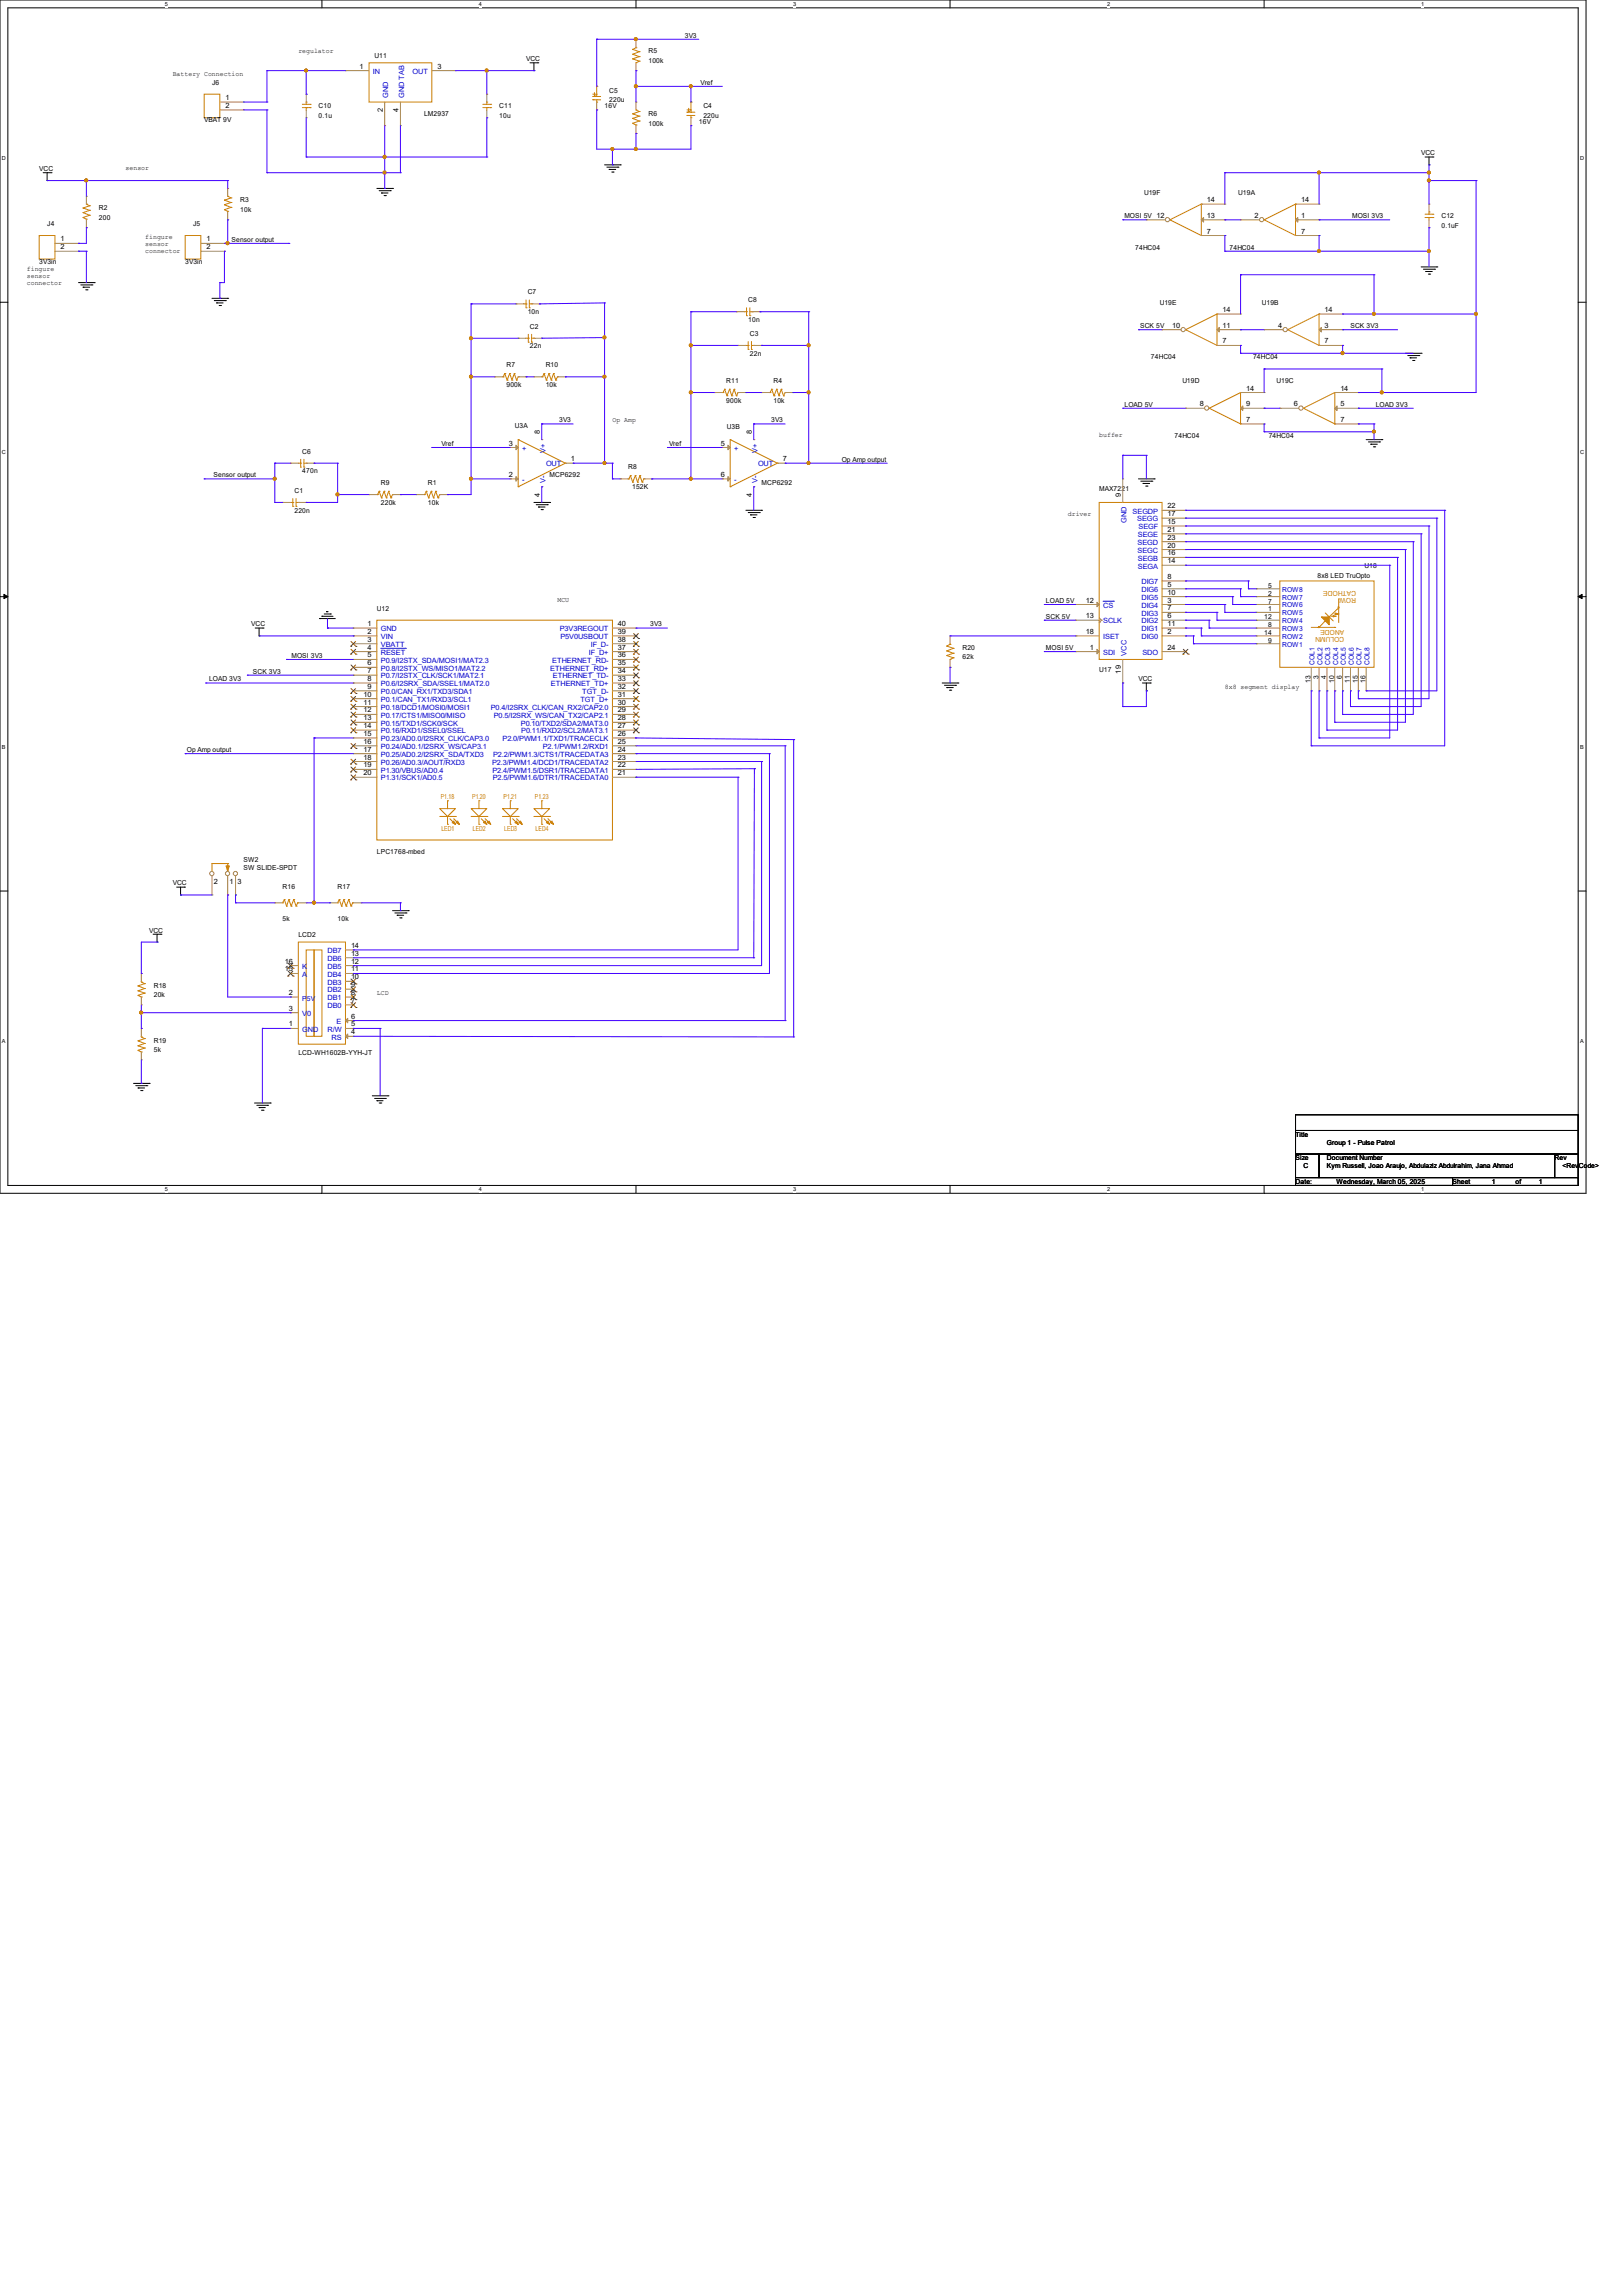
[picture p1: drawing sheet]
<svg xmlns="http://www.w3.org/2000/svg" width="210mm" height="297mm" viewBox="0 0 210 297" stroke-linecap="round" stroke-linejoin="round" font-family="sans-serif">
<defs><g id="words">
<g font-size=".9">
<text x="88.6" y="4.9">3V3</text>
<text x="22.4" y="9.9">Battery Connection</text>
<text x="27.4" y="11">J6</text>
<text x="38.6" y="6.8">regulator</text>
<text x="46.5" y="8.9">1</text>
<text x="48.5" y="7.5">U11</text>
<text x="56.6" y="8.9">3</text>
<text x="68.1" y="7.9">VCC</text>
<text x="78.8" y="12">C5</text>
<text x="83.9" y="6.9">R5</text>
<text x="83.9" y="8.1">100k</text>
<text x="90.6" y="11">Vref</text>
<text x="26.4" y="15.8">VBAT 9V</text>
<text x="29.2" y="13">1</text>
<text x="29.2" y="14">2</text>
<text x="41.2" y="14">C10</text>
<text x="41.2" y="15.2">0.1u</text>
<text x="49.5" y="14.5" transform="rotate(-90 49.5 14.5)">2</text>
<text x="51.6" y="14.5" transform="rotate(-90 51.6 14.5)">4</text>
<text x="54.9" y="15">LM2937</text>
<text x="64.6" y="14">C11</text>
<text x="64.6" y="15.2">10u</text>
<text x="78.2" y="14">16V</text>
<text x="78.8" y="13.2">220u</text>
<text x="83.9" y="15">R6</text>
<text x="83.9" y="16.3">100k</text>
<text x="90.4" y="16">16V</text>
<text x="91" y="14">C4</text>
<text x="91" y="15.2">220u</text>
<text x="5.1" y="22.1">VCC</text>
<text x="16.3" y="22.1">sensor</text>
<text x="183.9" y="20.1">VCC</text>
<text x="6.1" y="29.3">J4</text>
<text x="12.8" y="27.2">R2</text>
<text x="12.8" y="28.4">200</text>
<text x="25" y="29.3">J5</text>
<text x="31.1" y="26.2">R3</text>
<text x="31.1" y="27.4">10k</text>
<text x="145.5" y="28.2">MOSI 5V 12</text>
<text x="148" y="25.2">U19F</text>
<text x="156.2" y="28.2">13</text>
<text x="156.2" y="26.2">14</text>
<text x="160.2" y="25.2">U19A</text>
<text x="162.3" y="28.2">2</text>
<text x="168.4" y="28.2">1</text>
<text x="168.4" y="26.2">14</text>
<text x="175" y="28.2">MOSI 3V3</text>
<text x="186.5" y="28.2">C12</text>
<text x="186.5" y="29.5">0.1uF</text>
<text x="3.5" y="35.1">fingure</text>
<text x="3.5" y="35.9">sensor</text>
<text x="5.1" y="34.1">3V3in</text>
<text x="7.8" y="31.2">1</text>
<text x="7.8" y="32.3">2</text>
<text x="18.8" y="30.9">fingure</text>
<text x="18.8" y="31.8">sensor</text>
<text x="18.8" y="32.7">connector</text>
<text x="24" y="34.1">3V3in</text>
<text x="26.7" y="31.2">1</text>
<text x="26.7" y="32.3">2</text>
<text x="30" y="31.3">Sensor output</text>
<text x="146.9" y="32.3">74HC04</text>
<text x="156.2" y="30.2">7</text>
<text x="159.1" y="32.3">74HC04</text>
<text x="168.4" y="30.2">7</text>
<text x="3.5" y="36.8">connector</text>
<text x="68.3" y="38.1">C7</text>
<text x="68.3" y="40.6">10n</text>
<text x="96.8" y="39.1">C8</text>
<text x="96.8" y="41.7">10n</text>
<text x="150.1" y="39.4">U19E</text>
<text x="158.2" y="40.4">14</text>
<text x="163.3" y="39.4">U19B</text>
<text x="171.4" y="40.4">14</text>
<text x="65.5" y="47.5">R7</text>
<text x="68.6" y="42.5">C2</text>
<text x="68.6" y="45.1">22n</text>
<text x="70.6" y="47.5">R10</text>
<text x="97" y="43.5">C3</text>
<text x="97" y="46">22n</text>
<text x="147.5" y="42.5">SCK 5V</text>
<text x="148.9" y="46.5">74HC04</text>
<text x="151.7" y="42.4">10</text>
<text x="158.2" y="42.4">11</text>
<text x="158.2" y="44.4">7</text>
<text x="162.1" y="46.5">74HC04</text>
<text x="165.4" y="42.4">4</text>
<text x="171.4" y="42.4">3</text>
<text x="171.4" y="44.4">7</text>
<text x="174.8" y="42.5">SCK 3V3</text>
<text x="65.5" y="50.1">900k</text>
<text x="70.6" y="50.1">10k</text>
<text x="94" y="49.6">R11</text>
<text x="94" y="52.1">900k</text>
<text x="100.1" y="49.6">R4</text>
<text x="100.1" y="52.1">10k</text>
<text x="145.5" y="52.6">LOAD 5V</text>
<text x="153" y="49.6">U19D</text>
<text x="155.2" y="52.6">8</text>
<text x="161.2" y="52.6">9</text>
<text x="161.2" y="50.5">14</text>
<text x="165.2" y="49.6">U19C</text>
<text x="167.4" y="52.6">6</text>
<text x="173.4" y="52.6">5</text>
<text x="173.4" y="50.5">14</text>
<text x="178" y="52.6">LOAD 3V3</text>
<text x="39.1" y="58.7">C6</text>
<text x="57.1" y="57.7">Vref</text>
<text x="65.8" y="57.7">3</text>
<text x="66.6" y="55.4">U3A</text>
<text x="69.8" y="56.2" transform="rotate(-90 69.8 56.2)">8</text>
<text x="72.3" y="54.7">3V3</text>
<text x="73.9" y="59.7">1</text>
<text x="79.2" y="54.6">Op Amp</text>
<text x="86.6" y="57.7">Vref</text>
<text x="93.3" y="57.7">5</text>
<text x="94.1" y="55.6">U3B</text>
<text x="97.3" y="56.2" transform="rotate(-90 97.3 56.2)">8</text>
<text x="99.8" y="54.7">3V3</text>
<text x="101.3" y="59.7">7</text>
<text x="108.9" y="59.7">Op Amp output</text>
<text x="142.2" y="56.6">buffer</text>
<text x="152" y="56.7">74HC04</text>
<text x="161.2" y="54.6">7</text>
<text x="164.2" y="56.7">74HC04</text>
<text x="173.4" y="54.6">7</text>
<text x="27.6" y="61.8">Sensor output</text>
<text x="38.1" y="63.8">C1</text>
<text x="39.1" y="61.3">470n</text>
<text x="49.3" y="62.8">R9</text>
<text x="49.3" y="65.3">220k</text>
<text x="55.4" y="62.8">R1</text>
<text x="55.4" y="65.3">10k</text>
<text x="65.8" y="61.7">2</text>
<text x="69.8" y="64.3" transform="rotate(-90 69.8 64.3)">4</text>
<text x="71.1" y="61.8">MCP6292</text>
<text x="81.3" y="60.7">R8</text>
<text x="81.8" y="63.3">152K</text>
<text x="93.3" y="61.7">6</text>
<text x="97.3" y="64.3" transform="rotate(-90 97.3 64.3)">4</text>
<text x="98.6" y="62.8">MCP6292</text>
<text x="142.2" y="63.6">MAX7221</text>
<text x="145" y="64.3" transform="rotate(-90 145 64.3)">9</text>
<text x="151.1" y="65.8">22</text>
<text x="38.1" y="66.3">220n</text>
<text x="138.2" y="66.8">driver</text>
<text x="151.1" y="67.8">15</text>
<text x="151.1" y="71.9">16</text>
<text x="151.1" y="66.8">17</text>
<text x="151.1" y="70.9">20</text>
<text x="151.1" y="68.8">21</text>
<text x="151.1" y="69.8">23</text>
<text x="72.1" y="77.9">MCU</text>
<text x="140.5" y="78">12</text>
<text x="151.1" y="72.9">14</text>
<text x="151.1" y="78">3</text>
<text x="151.1" y="77">10</text>
<text x="151.1" y="75.9">5</text>
<text x="151.1" y="74.9">8</text>
<text x="164.1" y="77.1">2</text>
<text x="164.1" y="76.1">5</text>
<text x="170.5" y="74.8">8x8 LED TruOpto</text>
<text x="176.6" y="73.5">U18</text>
<text x="32.5" y="81.1">VCC</text>
<text x="47.5" y="81">1</text>
<text x="47.5" y="82">2</text>
<text x="47.5" y="83.1">3</text>
<text x="48.8" y="79">U12</text>
<text x="80" y="83.1">38</text>
<text x="80" y="82">39</text>
<text x="80" y="81">40</text>
<text x="84.1" y="81.1">3V3</text>
<text x="135.3" y="78">LOAD 5V</text>
<text x="135.3" y="80.1">SCK 5V</text>
<text x="140.5" y="80">13</text>
<text x="140.5" y="82">18</text>
<text x="151.1" y="82">2</text>
<text x="151.1" y="81">11</text>
<text x="151.1" y="80">6</text>
<text x="151.1" y="79">7</text>
<text x="163.6" y="80.1">12</text>
<text x="163.6" y="82.2">14</text>
<text x="164.1" y="79.1">1</text>
<text x="164.1" y="78.1">7</text>
<text x="164.1" y="81.2">8</text>
<text x="164.1" y="83.2">9</text>
<text x="27.1" y="88.2">LOAD 3V3</text>
<text x="32.7" y="87.2">SCK 3V3</text>
<text x="37.7" y="85.1">MOSI 3V3</text>
<text x="47.5" y="84.1">4</text>
<text x="47.5" y="85.1">5</text>
<text x="47.5" y="86.1">6</text>
<text x="47.5" y="87.1">7</text>
<text x="47.5" y="88.1">8</text>
<text x="47.5" y="89.2">9</text>
<text x="80" y="89.2">32</text>
<text x="80" y="88.1">33</text>
<text x="80" y="87.1">34</text>
<text x="80" y="86.1">35</text>
<text x="80" y="85.1">36</text>
<text x="80" y="84.1">37</text>
<text x="124.5" y="84.1">R20</text>
<text x="124.5" y="85.3">62k</text>
<text x="135.3" y="84.1">MOSI 5V</text>
<text x="141" y="84.1">1</text>
<text x="142.2" y="87">U17</text>
<text x="145" y="87.2" transform="rotate(-90 145 87.2)">19</text>
<text x="147.3" y="88.2">VCC</text>
<text x="151.1" y="84.1">24</text>
<text x="158.5" y="89.1">8x8 segment display</text>
<text x="169.6" y="88.4" transform="rotate(-90 169.6 88.4)">13</text>
<text x="170.6" y="87.9" transform="rotate(-90 170.6 87.9)">3</text>
<text x="171.6" y="87.9" transform="rotate(-90 171.6 87.9)">4</text>
<text x="172.6" y="88.4" transform="rotate(-90 172.6 88.4)">10</text>
<text x="173.7" y="87.9" transform="rotate(-90 173.7 87.9)">6</text>
<text x="174.7" y="88.4" transform="rotate(-90 174.7 88.4)">11</text>
<text x="175.7" y="88.4" transform="rotate(-90 175.7 88.4)">15</text>
<text x="176.7" y="88.4" transform="rotate(-90 176.7 88.4)">16</text>
<text x="47" y="90.2">10</text>
<text x="47" y="91.2">11</text>
<text x="47" y="92.2">12</text>
<text x="47" y="93.2">13</text>
<text x="47" y="94.2">14</text>
<text x="47" y="95.2">15</text>
<text x="80" y="95.2">26</text>
<text x="80" y="94.2">27</text>
<text x="80" y="93.2">28</text>
<text x="80" y="92.2">29</text>
<text x="80" y="91.2">30</text>
<text x="80" y="90.2">31</text>
<text x="24.2" y="97.3">Op Amp output</text>
<text x="47" y="96.3">16</text>
<text x="47" y="97.3">17</text>
<text x="47" y="98.3">18</text>
<text x="47" y="99.3">19</text>
<text x="47" y="100.3">20</text>
<text x="80" y="100.3">21</text>
<text x="80" y="99.3">22</text>
<text x="80" y="98.3">23</text>
<text x="80" y="97.3">24</text>
<text x="80" y="96.3">25</text>
<text x="31.5" y="111.5">SW2</text>
<text x="31.5" y="112.6">SW SLIDE-SPDT</text>
<text x="48.8" y="110.5">LPC1768-mbed</text>
<text x="22.4" y="114.6">VCC</text>
<text x="27.7" y="114.3">2</text>
<text x="29.7" y="114.3">1</text>
<text x="30.7" y="114.3">3</text>
<text x="36.6" y="115.1">R16</text>
<text x="36.6" y="119.3">5k</text>
<text x="43.7" y="115.1">R17</text>
<text x="43.7" y="119.3">10k</text>
<text x="19.3" y="120.7">VCC</text>
<text x="36.9" y="125.7">15</text>
<text x="36.9" y="124.7">16</text>
<text x="38.6" y="121.2">LCD2</text>
<text x="45.4" y="125.7">11</text>
<text x="45.4" y="124.7">12</text>
<text x="45.4" y="123.7">13</text>
<text x="45.4" y="122.7">14</text>
<text x="19.9" y="127.8">R18</text>
<text x="19.9" y="129">20k</text>
<text x="37.4" y="128.8">2</text>
<text x="37.4" y="130.8">3</text>
<text x="45.4" y="129.8">7</text>
<text x="45.4" y="128.8">8</text>
<text x="45.4" y="127.8">9</text>
<text x="45.4" y="126.7">10</text>
<text x="45.4" y="131.8">6</text>
<text x="48.8" y="128.7">LCD</text>
<text x="19.9" y="134.9">R19</text>
<text x="19.9" y="136.1">5k</text>
<text x="37.4" y="132.8">1</text>
<text x="38.6" y="136.5">LCD-WH1602B-YYH-JT</text>
<text x="45.4" y="132.8">5</text>
<text x="45.4" y="133.9">4</text>
<text x="167.6" y="147.1">Title</text>
<text x="171.7" y="148.1">Group 1 - Pulse Patrol</text>
<text x="167.6" y="150.2">Size</text>
<text x="167.6" y="153.2">Date:</text>
<text x="168.7" y="151.2">C</text>
<text x="171.7" y="151.2">Kym Russell, Joao Araujo, Abdulaziz Abdulrahim, Jana Ahmad</text>
<text x="171.7" y="150.2">Document Number</text>
<text x="172.9" y="153.2">Wednesday, March 05, 2025</text>
<text x="188" y="153.2">Sheet</text>
<text x="193" y="153.2">1</text>
<text x="196.1" y="153.2">of</text>
<text x="199.1" y="153.2">1</text>
<text x="201.2" y="150.2">Rev</text>
<text x="202.2" y="151.2">&lt;RevCode&gt;</text>
</g>
<g font-size=".9" fill="#00c">
<text x="48.3" y="9.6">IN</text>
<text x="53.4" y="9.6">OUT</text>
<text x="50.2" y="12.7" transform="rotate(-90 50.2 12.7)">GND</text>
<text x="52.3" y="12.7" transform="rotate(-90 52.3 12.7)">GND TAB</text>
<text x="67.6" y="58.3">+</text>
<text x="70.6" y="58.6" transform="rotate(-90 70.6 58.6)">V+</text>
<text x="95" y="58.3">+</text>
<text x="98" y="58.6" transform="rotate(-90 98 58.6)">V+</text>
<text x="67.6" y="62.4">-</text>
<text x="70.6" y="62.5" transform="rotate(-90 70.6 62.5)">V-</text>
<text x="70.7" y="60.4">OUT</text>
<text x="95" y="62.4">-</text>
<text x="98" y="62.5" transform="rotate(-90 98 62.5)">V-</text>
<text x="98.1" y="60.4">OUT</text>
<text x="145.8" y="67.6" transform="rotate(-90 145.8 67.6)">GND</text>
<text x="146.6" y="66.5">SEGDP</text>
<text x="147.2" y="67.5">SEGG</text>
<text x="147.2" y="71.5">SEGC</text>
<text x="147.2" y="70.5">SEGD</text>
<text x="147.2" y="69.5">SEGE</text>
<text x="147.3" y="68.5">SEGF</text>
<text x="147.2" y="73.6">SEGA</text>
<text x="147.2" y="72.6">SEGB</text>
<text x="147.7" y="77.6">DIG5</text>
<text x="147.7" y="76.6">DIG6</text>
<text x="147.7" y="75.6">DIG7</text>
<text x="165.9" y="77.6">ROW7</text>
<text x="165.9" y="76.6">ROW8</text>
<text x="49.3" y="81.7">GND</text>
<text x="49.3" y="82.7">VIN</text>
<text x="49.3" y="83.7">VBATT</text>
<text x="72.4" y="81.7">P3V3REGOUT</text>
<text x="72.5" y="82.7">P5V0USBOUT</text>
<text x="76.5" y="83.7">IF_D-</text>
<text x="142.7" y="80.7">SCLK</text>
<text x="142.7" y="82.7">ISET</text>
<text x="142.7" y="78.7">CS</text>
<text x="147.7" y="82.7">DIG0</text>
<text x="147.7" y="81.7">DIG1</text>
<text x="147.7" y="80.7">DIG2</text>
<text x="147.7" y="79.7">DIG3</text>
<text x="147.7" y="78.7">DIG4</text>
<text x="165.9" y="79.6">ROW5</text>
<text x="165.9" y="78.6">ROW6</text>
<text x="165.9" y="81.7">ROW3</text>
<text x="165.9" y="83.7">ROW1</text>
<text x="165.9" y="80.6">ROW4</text>
<text x="165.9" y="82.7">ROW2</text>
<text x="49.3" y="84.7">RESET</text>
<text x="49.3" y="85.8">P0.9/I2STX_SDA/MOSI1/MAT2.3</text>
<text x="49.3" y="86.8">P0.8/I2STX_WS/MISO1/MAT2.2</text>
<text x="49.3" y="87.8">P0.7/I2STX_CLK/SCK1/MAT2.1</text>
<text x="49.3" y="88.8">P0.6/I2SRX_SDA/SSEL1/MAT2.0</text>
<text x="49.3" y="89.8">P0.0/CAN_RX1/TXD3/SDA1</text>
<text x="71.2" y="86.8">ETHERNET_RD+</text>
<text x="71.3" y="88.8">ETHERNET_TD+</text>
<text x="71.5" y="85.8">ETHERNET_RD-</text>
<text x="71.5" y="87.8">ETHERNET_TD-</text>
<text x="75.4" y="89.8">TGT_D-</text>
<text x="76.2" y="84.7">IF_D+</text>
<text x="142.7" y="84.7">SDI</text>
<text x="145.8" y="84.8" transform="rotate(-90 145.8 84.8)">VCC</text>
<text x="147.8" y="84.7">SDO</text>
<text x="170.1" y="86.1" transform="rotate(-90 170.1 86.1)">COL1</text>
<text x="171.1" y="86.1" transform="rotate(-90 171.1 86.1)">COL2</text>
<text x="172.1" y="86.1" transform="rotate(-90 172.1 86.1)">COL3</text>
<text x="173.1" y="86.1" transform="rotate(-90 173.1 86.1)">COL4</text>
<text x="174.2" y="86.1" transform="rotate(-90 174.2 86.1)">COL5</text>
<text x="175.2" y="86.1" transform="rotate(-90 175.2 86.1)">COL6</text>
<text x="176.2" y="86.1" transform="rotate(-90 176.2 86.1)">COL7</text>
<text x="177.2" y="86.1" transform="rotate(-90 177.2 86.1)">COL8</text>
<text x="49.3" y="90.8">P0.1/CAN_TX1/RXD3/SCL1</text>
<text x="49.3" y="91.9">P0.18/DCD1/MOSI0/MOSI1</text>
<text x="49.3" y="92.9">P0.17/CTS1/MISO0/MISO</text>
<text x="49.3" y="93.9">P0.15/TXD1/SCK0/SCK</text>
<text x="49.3" y="94.9">P0.16/RXD1/SSEL0/SSEL</text>
<text x="49.3" y="95.9">P0.23/AD0.0/I2SRX_CLK/CAP3.0</text>
<text x="63.5" y="91.9">P0.4/I2SRX_CLK/CAN_RX2/CAP2.0</text>
<text x="63.9" y="92.9">P0.5/I2SRX_WS/CAN_TX2/CAP2.1</text>
<text x="65" y="95.9">P2.0/PWM1.1/TXD1/TRACECLK</text>
<text x="67.4" y="93.9">P0.10/TXD2/SDA2/MAT3.0</text>
<text x="67.4" y="94.9">P0.11/RXD2/SCL2/MAT3.1</text>
<text x="75.1" y="90.8">TGT_D+</text>
<text x="49.3" y="96.9">P0.24/AD0.1/I2SRX_WS/CAP3.1</text>
<text x="49.3" y="98">P0.25/AD0.2/I2SRX_SDA/TXD3</text>
<text x="49.3" y="99">P0.26/AD0.3/AOUT/RXD3</text>
<text x="49.3" y="100">P1.30/VBUS/AD0.4</text>
<text x="49.3" y="101">P1.31/SCK1/AD0.5</text>
<text x="63.7" y="99">P2.3/PWM1.4/DCD1/TRACEDATA2</text>
<text x="63.7" y="100">P2.4/PWM1.5/DSR1/TRACEDATA1</text>
<text x="63.8" y="101">P2.5/PWM1.6/DTR1/TRACEDATA0</text>
<text x="63.8" y="98">P2.2/PWM1.3/CTS1/TRACEDATA3</text>
<text x="70.2" y="96.9">P2.1/PWM1.2/RXD1</text>
<text x="39.1" y="125.4">K</text>
<text x="42.4" y="125.4">DB5</text>
<text x="42.4" y="124.4">DB6</text>
<text x="42.4" y="123.4">DB7</text>
<text x="39.1" y="126.4">A</text>
<text x="39.1" y="131.5">V0</text>
<text x="39.1" y="129.5">P5V</text>
<text x="42.4" y="130.5">DB0</text>
<text x="42.4" y="129.5">DB1</text>
<text x="42.4" y="128.4">DB2</text>
<text x="42.4" y="127.4">DB3</text>
<text x="42.4" y="126.4">DB4</text>
<text x="39.1" y="133.5">GND</text>
<text x="42.4" y="133.5">R/W</text>
<text x="42.9" y="134.5">RS</text>
<text x="43.6" y="132.5">E</text>
</g>
<g font-size=".9" fill="#cc8006">
<text x="175.5" y="77.4" transform="rotate(-180 175.5 77.4)">ROW</text>
<text x="175.5" y="76.5" transform="rotate(-180 175.5 76.5)">CATHODE</text>
<text x="174" y="82.4" transform="rotate(-180 174 82.4)">COLUMN</text>
<text x="174" y="81.5" transform="rotate(-180 174 81.5)">ANODE</text>
<text x="57" y="103.5">P1.18</text>
<text x="57.1" y="107.5">LED1</text>
<text x="61.1" y="103.5">P1.20</text>
<text x="61.2" y="107.5">LED2</text>
<text x="65.1" y="103.5">P1.21</text>
<text x="65.2" y="107.5">LED3</text>
<text x="69.2" y="103.5">P1.23</text>
<text x="69.3" y="107.5">LED4</text>
</g>
<g font-size=".7">
<text x="21.3" y=".8">5</text>
<text x="62" y=".8">4</text>
<text x="102.6" y=".8">3</text>
<text x="143.3" y=".8">2</text>
<text x="183.9" y=".8">1</text>
<text x=".3" y="20.7">D</text>
<text x="204.5" y="20.7">D</text>
<text x=".3" y="58.8">C</text>
<text x="204.5" y="58.8">C</text>
<text x=".3" y="96.9">B</text>
<text x="204.5" y="96.9">B</text>
<text x=".3" y="135">A</text>
<text x="204.5" y="135">A</text>
<text x="21.3" y="154.2">5</text>
<text x="62" y="154.2">4</text>
<text x="102.6" y="154.2">3</text>
<text x="143.3" y="154.2">2</text>
<text x="183.9" y="154.2">1</text>
</g>
</g></defs>
<path d="M0 0h205.2v154.4h-205.2zM1 1h203.2v152.4h-203.2z" fill="none" stroke="#000" stroke-width=".13"/>
<g fill="#fff">
<path d="M21.3 .1h.4v.8h-.4z"/>
<path d="M21.3 153.5h.4v.8h-.4z"/>
</g>
<path d="M41.7 0v1M41.7 153.4v1" fill="none" stroke="#000" stroke-width=".13"/>
<g fill="#fff">
<path d="M62 .1h.4v.8h-.4z"/>
<path d="M62 153.5h.4v.8h-.4z"/>
</g>
<path d="M82.3 0v1M82.3 153.4v1" fill="none" stroke="#000" stroke-width=".13"/>
<g fill="#fff">
<path d="M102.6 .1h.4v.8h-.4z"/>
<path d="M102.6 153.5h.4v.8h-.4z"/>
</g>
<path d="M122.9 0v1M122.9 153.4v1" fill="none" stroke="#000" stroke-width=".13"/>
<g fill="#fff">
<path d="M143.3 .1h.3v.8h-.3z"/>
<path d="M143.3 153.5h.3v.8h-.3z"/>
</g>
<path d="M163.6 0v1M163.6 153.4v1" fill="none" stroke="#000" stroke-width=".13"/>
<g fill="#fff">
<path d="M183.9 .1h.4v.8h-.4z"/>
<path d="M183.9 153.5h.4v.8h-.4z"/>
<path d="M.3 20.1h.5v.8h-.5z"/>
<path d="M204.5 20.1h.5v.8h-.5z"/>
<path d="M.3 58.2h.5v.8h-.5z"/>
<path d="M204.5 58.2h.5v.8h-.5z"/>
</g>
<path d="M0 39.1h1M204.2 39.1h1" fill="none" stroke="#000" stroke-width=".13"/>
<g fill="#fff">
<path d="M.3 96.3h.4v.8h-.4z"/>
<path d="M204.5 96.3h.4v.8h-.4z"/>
</g>
<path d="M0 77.2h1M204.2 77.2h1" fill="none" stroke="#000" stroke-width=".13"/>
<path d="M.5 76.9l.5 .3-.5 .3zM204.2 77.2l.5-.3v.6z" fill="#000" stroke="#000" stroke-width=".13"/>
<g fill="#fff">
<path d="M.3 134.4h.4v.8h-.4z"/>
<path d="M204.5 134.4h.4v.8h-.4z"/>
</g>
<g fill="none" stroke="#000" stroke-width=".13">
<path d="M68.6 8.1h1M69.1 9.1h.1M69.1 8.1v1M69.6 8.1h.1M5.6 22.4h1M6.1 23.4h.1M6.1 22.4v1M6.6 22.4h.1M10.2 36.6h2M10.5 36.9h1.4M10.8 37.2h.1M10.8 37.2h.8"/>
<path d="M11.1 37.5h.2M11.3 37.5h.1M11.9 36.9h.1M12.2 36.6h.1M27.4 38.6h2.1M27.7 38.9h1.5M28 39.2h.1M28 39.2h.9M28.4 39.5h.1M28.5 39.5h.1M29.2 38.9h.1M29.5 38.6h.1"/>
<path d="M48.8 24.4h2M49.1 24.7h1.4M49.4 25h.1M49.4 25h.8M49.7 25.3h.2M49.9 25.3h.1M50.5 24.7h.1M50.8 24.4h.1M78.2 21.3h2.1M78.5 21.6h1.5M78.8 21.9h.1M78.8 21.9h.9"/>
<path d="M79.2 22.3h.1M79.3 22.3h.1M80 21.6h.1M80.3 21.3h.1M183.9 34.5h2M184.2 34.8h1.4M184.4 20.3h1M184.5 35.1h.1M184.5 35.1h.8M184.8 35.5h.2M184.9 21.3h.1M184.9 20.3v1"/>
<path d="M185 35.5h.1M185.4 20.3h.1M185.6 34.8h.1M185.9 34.5h.1M176.8 56.9h2M177.1 57.2h1.4M177.4 57.5h.1M177.4 57.5h.8M177.7 57.8h.2M177.9 57.8h.1M178.5 57.2h.1M178.8 56.9h.1"/>
<path d="M181.9 45.7h2M182.2 46h1.4M182.5 46.3h.1M182.5 46.3h.8M182.8 46.7h.2M183 46.7h.1M183.6 46h.1M183.9 45.7h.1M41.7 79.8h.1M41.7 79.8h1.4M42 79.5h.8M42.2 79.2h.1"/>
<path d="M42.2 79.2h.3M42.8 79.5h.1M69.1 65h2M69.4 65.3h1.4M69.7 65.6h.1M69.7 65.6h.8M70 66h.2M70.2 66h.1M70.8 65.3h.1M71.1 65h.1M96.5 66h2.1M96.8 66.3h1.5"/>
<path d="M97.1 66.6h.1M97.1 66.6h.9M97.5 67h.1M97.6 67h.1M98.3 66.3h.1M98.6 66h.1M147.3 62h2.1M147.6 62.3h1.5M147.9 62.6h.1M147.9 62.6h.9M148.3 62.9h.1M148.4 62.9h.1"/>
<path d="M149.1 62.3h.1M149.4 62h.1M33 81.3h1M33.5 82.3h.1M33.5 81.3v1M34 81.3h.1M41.4 80.1h.1M41.4 80.1h2M121.9 88.4h2.1M122.2 88.7h1.5M122.5 89h.1M122.5 89h.9"/>
<path d="M122.9 89.3h.1M123 89.3h.1M123.7 88.7h.1M124 88.4h.1M147.8 88.4h1M148.3 89.4h.1M148.3 88.4v1M148.8 88.4h.1M0 115.3h1M22.9 114.8h1M23.4 115.8h.1M23.4 114.8v1"/>
<path d="M23.9 114.8h.1M50.8 117.9h2M51.1 118.2h1.4M51.4 118.4h.1M51.4 118.4h.8M51.7 118.8h.2M51.9 118.8h.1M52.5 118.2h.1M52.8 117.9h.1M204.2 115.3h1M19.8 120.9h1M20.3 121.9h.1"/>
<path d="M20.3 120.9v1M20.8 120.9h.1M17.3 140.2h2M17.6 140.5h1.4M17.9 140.8h.1M17.9 140.8h.8M18.2 141.1h.2M18.4 141.1h.1M19 140.5h.1M19.3 140.2h.1M32.9 142.7h2.1M33.2 143h1.4"/>
<path d="M33.5 143.3h.1M33.5 143.3h.8M33.8 143.7h.2M34 143.7h.1M34.6 143h.1M35 142.7h.1M48.2 141.8h2M48.5 142.2h1.4M48.8 142.5h.1M48.8 142.5h.8M49.1 142.7h.2M49.3 142.7h.1"/>
<path d="M49.9 142.2h.1M50.2 141.8h.1M167.6 144.3h36.6v2h-36.6zM167.6 146.3h36.6v3.1h-36.6zM167.6 149.4h3.1v3h-3.1zM167.6 152.4h20.4v1h-20.4zM170.7 149.4h30.5v3h-30.5zM188 152.4h16.2v1h-16.2zM201.2 149.4h3v3h-3z"/>
</g>
<g fill="none" stroke="#cc8006" stroke-width=".13">
<path d="M166.6 42.7h.1M166.6 42.7l4.1 2M170.7 44.7h.1M170.7 40.6h.1M170.7 40.6l-4.1 2.1M170.7 40.6v4.1M17.9 127.6h.1M17.9 128.2h.1M17.9 128.8h.1M17.9 127.6l.8 .3M17.9 128.2l.8 .3M17.9 128.8l.4 .2"/>
<path d="M18.3 129h.1M18.3 127.1h.1M18.3 127.1l.4 .2M18.3 127v.1M18.7 127.3h.1M18.7 127.9h.1M18.7 128.5h.1M18.7 127.3l-.8 .3M18.7 127.9l-.8 .3M18.7 128.5l-.8 .3"/>
</g>
<path d="M170.7 42.7h3M173.7 42.7h.1M18.3 130h.1M18.3 126h.1M18.3 126v1M18.3 129v1" fill="none" stroke="#a84" stroke-width=".13"/>
<path d="M170.7 42.7l.3-.3v.6z" fill="#a84" stroke="#a84" stroke-width=".13"/>
<circle cx="166.3" cy="42.7" r=".28" fill="#fff" stroke="#a84" stroke-width=".13"/>
<g fill="none" stroke="#a84" stroke-width=".13">
<path d="M167.6 28.4h3.1M170.7 28.4h.1M67.1 43.8h.1M67.1 43.8h1M69.1 43.8h1M70.1 43.8h.1M95.5 44.7h.1M95.5 44.7h1M97.5 44.7h1.1M98.6 44.7h.1M163.6 42.7h.1M163.6 42.7h2.4"/>
<path d="M170.7 40.6h3M170.7 44.7h3M173.7 40.6h.1M173.7 44.7h.1M122.9 86.4h.1M122.9 82.3h.1M122.9 82.3v1M122.9 85.3v1.1M18.3 137.2h.1M18.3 133.1h.1M18.3 133.1v1M18.3 136.1v1.1"/>
</g>
<g fill="none" stroke="#cc8006" stroke-width=".13">
<path d="M163.6 28.4h.1M163.6 28.4l4 2.1M167.6 30.5h.1M167.6 26.4h.1M167.6 26.4l-4 2M167.6 26.4v4.1M68.1 43.8h.3M68.4 44.3h.1M68.4 43.8h.1M68.4 43.3v1M68.8 44.3h.1M68.8 43.3v1"/>
<path d="M68.8 43.8h.3M69.1 43.8h.1M96.5 44.7h.3M96.8 45.2h.1M96.8 44.7h.1M96.8 44.2v1M97.2 45.2h.1M97.2 44.2v1M97.2 44.7h.3M97.5 44.7h.1M122.5 83.6h.1M122.5 84.2h.1"/>
<path d="M122.5 84.8h.1M122.5 83.6l.9 .3M122.5 84.2l.9 .3M122.5 84.8l.9 .3M122.9 85.3h.1M122.9 83.4h.1M122.9 83.4l-.4 .2M122.9 83.3v.1M123.4 83.9h.1M123.4 84.5h.1M123.4 85.1h.1M123.4 83.9l-.9 .3"/>
<path d="M123.4 84.5l-.9 .3M123.4 85.1l-.5 .2M17.9 134.7h.1M17.9 135.3h.1M17.9 135.9h.1M17.9 134.7l.8 .3M17.9 135.3l.8 .3M17.9 135.9l.4 .2M18.3 136.1h.1M18.3 134.2h.1M18.3 134.2l.4 .2M18.3 134.1v.1"/>
<path d="M18.7 134.4h.1M18.7 135h.1M18.7 135.6h.1M18.7 134.4l-.8 .3M18.7 135l-.8 .3M18.7 135.6l-.8 .3"/>
</g>
<path d="M167.6 28.4l.3-.2v.5z" fill="#a84" stroke="#a84" stroke-width=".13"/>
<circle cx="163.3" cy="28.4" r=".28" fill="#fff" stroke="#a84" stroke-width=".13"/>
<g fill="none" stroke="#a84" stroke-width=".13">
<path d="M44.7 9.1h.1M44.7 9.1h3.1M49.8 16.3h.1M49.8 13.2v3.1M51.8 16.3h.1M51.8 13.2v3.1M55.9 9.1h3M58.9 9.1h.1M63 15.2h.1M63 12.2h.1M63 12.2v1M63 14.2v1"/>
<path d="M82.3 9.1h.1M82.3 5.1h.1M82.3 5.1v1M82.3 8.1v1M7.1 31.5h3.1M7.1 32.5h3.1M10.2 31.5h.1M10.2 32.5h.1M26 31.5h3M26 32.5h3M29 31.5h.1M29 32.5h.1"/>
<path d="M29.5 24.4h.1M29.5 28.4h.1M29.5 24.4v1M29.5 27.4v1M66.8 39.3h.1M66.8 39.3h1M68.8 39.3h1M69.8 39.3h.1M155.4 28.4h3.1M158.5 28.4h.1M160.5 28.4h.1M160.5 28.4h2.5"/>
<path d="M167.6 26.4h3.1M167.6 30.5h3.1M170.7 26.4h.1M170.7 30.5h.1M37.6 59.9h.1M37.6 59.9h1M39.6 59.9h1M40.6 59.9h.1M69.1 48.8h.1M69.1 48.8h1M72.1 48.8h1.1M73.2 48.8h.1"/>
<path d="M47.8 64h.1M47.8 64h1M50.8 64h1M51.8 64h.1M80.3 62h.1M80.3 62h1M83.3 62h1M84.3 62h.1M139.2 78.2h.1M139.2 78.2h3M142.2 80l.3 .3M145.3 62h.1"/>
<path d="M145.3 62v3M150.4 73.2h3M150.4 68.1h3M150.4 72.1h3M150.4 67.1h3M150.4 71.1h3M150.4 69.1h3M150.4 66h3M150.4 70.1h3M150.4 79.2h3M150.4 78.2h3M150.4 77.2h3"/>
<path d="M150.4 76.2h3M150.4 75.2h3M153.4 73.2h.1M153.4 68.1h.1M153.4 72.1h.1M153.4 67.1h.1M153.4 71.1h.1M153.4 69.1h.1M153.4 66h.1M153.4 70.1h.1M153.4 79.2h.1M153.4 78.2h.1"/>
<path d="M153.4 77.2h.1M153.4 76.2h.1M153.4 75.2h.1M45.7 81.3h.1M45.7 82.3h.1M45.7 83.3h.1M45.7 84.3h.1M45.7 85.3h.1M45.7 86.4h.1M45.7 87.4h.1M45.7 88.4h.1M45.7 89.4h.1"/>
<path d="M45.7 90.4h.1M45.7 91.4h.1M45.7 92.5h.1M45.7 93.5h.1M45.7 94.5h.1M45.7 95.5h.1M45.7 96.5h.1M45.7 97.5h.1M45.7 98.6h.1M45.7 99.6h.1M45.7 84.3h3.1M45.7 82.3h3.1"/>
<path d="M45.7 81.3h3.1M45.7 83.3h3.1M45.7 85.3h3.1M45.7 86.4h3.1M45.7 87.4h3.1M45.7 88.4h3.1M45.7 89.4h3.1M45.7 90.4h3.1M45.7 91.4h3.1M45.7 92.5h3.1M45.7 93.5h3.1M45.7 94.5h3.1"/>
<path d="M45.7 95.5h3.1M45.7 96.5h3.1M45.7 97.5h3.1M45.7 98.6h3.1M45.7 99.6h3.1M79.2 84.3h3.1M79.2 82.3h3.1M79.2 81.3h3.1M79.2 83.3h3.1M79.2 85.3h3.1M79.2 86.4h3.1M79.2 87.4h3.1"/>
<path d="M79.2 88.4h3.1M79.2 89.4h3.1M79.2 90.4h3.1M79.2 91.4h3.1M79.2 92.5h3.1M79.2 93.5h3.1M79.2 94.5h3.1M79.2 95.5h3.1M79.2 96.5h3.1M79.2 97.5h3.1M79.2 98.6h3.1M79.2 99.6h3.1"/>
<path d="M82.3 99.6h.1M82.3 98.6h.1M82.3 97.5h.1M82.3 96.5h.1M82.3 95.5h.1M82.3 94.5h.1M82.3 93.5h.1M82.3 92.5h.1M82.3 91.4h.1M82.3 90.4h.1M82.3 89.4h.1M82.3 88.4h.1"/>
<path d="M82.3 87.4h.1M82.3 86.4h.1M82.3 85.3h.1M82.3 84.3h.1M82.3 83.3h.1M82.3 82.3h.1M82.3 81.3h.1M139.2 84.3h.1M139.2 80.3h.1M139.2 82.3h.1M139.2 84.3h3M139.2 82.3h3"/>
<path d="M139.2 80.3h3M142.2 80.6h.1M142.5 80.3h.1M142.5 80.3l-.3 .3M145.3 88.4h.1M145.3 85.3v3.1M150.4 84.3h3M150.4 82.3h3M150.4 81.3h3M150.4 80.3h3M153.4 84.3h.1M153.4 82.3h.1"/>
<path d="M153.4 81.3h.1M153.4 80.3h.1M45.7 100.6h.1M45.7 100.6h3.1M79.2 100.6h3.1M82.3 100.6h.1"/>
</g>
<g fill="none" stroke="#cc8006" stroke-width=".13">
<path d="M47.8 8.1h8.1v5.1h-8.1zM62.5 13.9h1M62.5 13.5h1M63 13.2h.1M63 13.9h.1M63 13.2v.3M63 13.9v.3M63.5 13.9h.1M63.5 13.5h.1M81.9 6.4h.1M81.9 7h.1M81.9 7.6h.1"/>
<path d="M81.9 6.4l.8 .3M81.9 7l.8 .3M81.9 7.6l.8 .3M82.3 8.1h.1M82.3 6.2h.1M82.3 6.2l-.4 .2M82.3 6.1v.1M82.7 6.7h.1M82.7 7.3h.1M82.7 7.9h.1M82.7 6.7l-.8 .3M82.7 7.3l-.8 .3"/>
<path d="M82.7 7.9l-.4 .2M5.1 30.5h2v3h-2zM24 30.5h2v3h-2zM29 27.1h.1M29 26.5h.1M29 25.9h.1M29 27.1l.5 .2M29 26.5l.9 .3M29 25.9l.9 .3M29.5 25.4h.1M29.5 27.3h.1M29.5 25.4l.4 .2"/>
<path d="M29.5 27.3v.1M29.9 26.8h.1M29.9 26.2h.1M29.9 25.6h.1M29.9 26.8l-.9 .3M29.9 26.2l-.9 .3M29.9 25.6l-.9 .3M67.8 39.3h.3M68.1 39.8h.1M68.1 39.3h.1M68.1 38.8v1M68.5 39.8h.1"/>
<path d="M68.5 38.8v1M68.5 39.3h.3M68.8 39.3h.1M151.4 28.4h.1M151.4 28.4l4 2.1M155.4 30.5h.1M155.4 26.4h.1M155.4 26.4l-4 2M155.4 26.4v4.1M38.6 59.9h.3M38.9 59.9h.1M38.9 59.4v1.1"/>
<path d="M39.3 59.4v1.1M39.3 59.9h.3M39.6 59.9h.1M70.1 48.8h.1M70.2 48.8h.1M70.4 48.3h.1M70.4 48.3l-.2 .5M70.4 48.3l.3 .9M70.7 49.2h.1M71 48.3h.1M71 48.3l-.3 .9M71 48.3l.3 .9"/>
<path d="M71.3 49.2h.1M71.6 48.3h.1M71.6 48.3l-.3 .9M71.6 48.3l.3 .9M71.9 49.2h.1M72.1 48.8h.1M72.1 48.8l-.2 .4M38.9 60.5h.1M39.3 60.5h.1M48.8 64h.1M48.9 64h.1M49.1 63.6h.1"/>
<path d="M49.1 63.6l-.2 .4M49.1 63.6l.3 .8M49.4 64.4h.1M49.7 63.6h.1M49.7 63.6l-.3 .8M49.7 63.6l.3 .8M50 64.4h.1M50.3 63.6h.1M50.3 63.6l-.3 .8M50.3 63.6l.3 .8M50.6 64.4h.1M50.8 64h.1"/>
<path d="M50.8 64l-.2 .4M81.3 62h.1M81.4 62h.1M81.6 61.6h.1M81.6 61.6l-.2 .4M81.6 61.6l.3 .8M81.9 62.4h.1M82.2 61.6h.1M82.2 61.6l-.3 .8M82.2 61.6l.3 .8M82.5 62.4h.1M82.8 61.6h.1"/>
<path d="M82.8 61.6l-.3 .8M82.8 61.6l.3 .8M83.1 62.4h.1M83.3 62h.1M83.3 62l-.2 .4M142.2 65h8.2v20.3h-8.2zM48.8 80.3h30.4v28.4h-30.4zM56.9 104.6h2l-1 1.1zM56.9 105.7h2M57.9 103.6h.1M57.9 106.7h.1M57.9 103.6v1"/>
<path d="M57.9 105.7v1M58.2 106l.7 .7-.2-.4-.2 .2 .4 .2M58.7 106l.7 .7-.2-.4-.2 .2 .4 .2M58.9 105.7h.1M61 104.6h2l-1 1.1zM61 105.7h2M62 106.7h.1M62 103.6h.1M62 103.6v1M62 105.7v1M62.3 106l.7 .7-.2-.4-.2 .2 .4 .2M62.8 106l.7 .7-.2-.4-.2 .2 .4 .2"/>
<path d="M63 105.7h.1M65 104.6h2.1l-1.1 1.1zM65 105.7h2.1M66 106.7h.1M66 103.6h.1M66 103.6v1M66 105.7v1M66.3 106l.8 .7-.3-.4-.2 .2 .5 .2M66.8 106l.8 .7-.2-.4-.3 .2 .5 .2M67.1 105.7h.1M69.1 104.6h2l-1 1.1zM69.1 105.7h2"/>
<path d="M70.1 106.7h.1M70.1 103.6h.1M70.1 103.6v1M70.1 105.7v1M70.4 106l.7 .7-.2-.4-.2 .2 .4 .2M70.9 106l.7 .7-.2-.4-.2 .2 .4 .2M71.1 105.7h.1"/>
</g>
<g fill="#a84" stroke="#a84" stroke-width=".13">
<path d="M141.9 84l.3 .3-.3 .3z"/>
<path d="M141.9 77.9l.3 .3-.3 .3z"/>
<path d="M155.7 28.2v.5l-.3-.3z"/>
</g>
<g fill="none" stroke="#804000" stroke-width=".13">
<path d="M45.4 83.7h.1M45.4 84.7h.1M45.4 86.7h.1M45.4 89.7h.1M45.4 90.8h.1M45.4 91.8h.1M45.4 92.8h.1M45.4 93.8h.1M45.4 94.8h.1M45.4 96.9h.1M45.4 98.9h.1M45.4 99.9h.1"/>
<path d="M45.4 83l.7 .7M45.4 84l.7 .7M45.4 86.1l.7 .6M45.4 89.1l.7 .6M45.4 90.1l.7 .7M45.4 91.1l.7 .7M45.4 92.2l.7 .6M45.4 93.2l.7 .6M45.4 94.2l.7 .6M45.4 96.2l.7 .7M45.4 98.3l.7 .6M45.4 99.3l.7 .6"/>
<path d="M46 83l-.6 .7M46 84l-.6 .7M46 86.1l-.6 .6M46 89.1l-.6 .6M46 90.1l-.6 .7M46 91.1l-.6 .7M46 92.2l-.6 .6M46 93.2l-.6 .6M46 94.2l-.6 .6M46 96.2l-.6 .7M46 98.3l-.6 .6M46 99.3l-.6 .6"/>
<path d="M46.1 83.7h.1M46.1 84.7h.1M46.1 86.7h.1M46.1 89.7h.1M46.1 90.8h.1M46.1 91.8h.1M46.1 92.8h.1M46.1 93.8h.1M46.1 94.8h.1M46.1 96.9h.1M46.1 98.9h.1M46.1 99.9h.1"/>
<path d="M82 94.8h.1M82 93.8h.1M82 92.8h.1M82 91.8h.1M82 90.8h.1M82 89.7h.1M82 88.7h.1M82 87.7h.1M82 86.7h.1M82 85.7h.1M82 84.7h.1M82 83.7h.1"/>
<path d="M82 82.6h.1M82 94.2l.6 .6M82 93.2l.6 .6M82 92.2l.6 .6M82 91.1l.6 .7M82 90.1l.6 .7M82 89.1l.6 .6M82 88.1l.6 .6M82 87.1l.6 .6M82 86.1l.6 .6M82 85l.6 .7M82 84l.6 .7"/>
<path d="M82 83l.6 .7M82 82l.6 .6M82.6 94.2l-.6 .6M82.6 93.2l-.6 .6M82.6 92.2l-.6 .6M82.6 91.1l-.6 .7M82.6 90.1l-.6 .7M82.6 89.1l-.6 .6M82.6 88.1l-.6 .6M82.6 87.1l-.6 .6M82.6 86.1l-.6 .6M82.6 85l-.6 .7"/>
<path d="M82.6 84l-.6 .7M82.6 83l-.6 .7M82.6 82l-.6 .6M82.6 94.8h.1M82.6 93.8h.1M82.6 92.8h.1M82.6 91.8h.1M82.6 90.8h.1M82.6 89.7h.1M82.6 88.7h.1M82.6 87.7h.1M82.6 86.7h.1"/>
<path d="M82.6 85.7h.1M82.6 84.7h.1M82.6 83.7h.1M82.6 82.6h.1M153.1 84.7h.1M153.1 84l.7 .7M153.7 84l-.6 .7M153.8 84.7h.1M45.4 100.9h.1M45.4 100.3l.7 .6M46 100.3l-.6 .6M46.1 100.9h.1"/>
</g>
<path d="M142.7 77.8h1.4M144.1 77.8h.1M49.3 83.9h3.2M52.5 83.9h.1" fill="none" stroke="#00c" stroke-width=".13"/>
<circle cx="151.1" cy="28.4" r=".28" fill="#fff" stroke="#a84" stroke-width=".13"/>
<g fill="none" stroke="#a84" stroke-width=".13">
<path d="M148.3 28.4h.1M148.3 28.4h2.5M155.4 26.4h3.1M155.4 30.5h3.1M158.5 26.4h.1M158.5 30.5h.1M184.9 29.5h.1M184.9 26.4h.1M184.9 26.4v1M184.9 28.4v1.1M66 57.9h.1M66 57.9h1.1"/>
<path d="M70.1 56.9h.1M73.2 59.9h1M74.2 59.9h.1M95.3 40.3h.1M95.3 40.3h1M97.3 40.3h1M98.3 40.3h.1M157.5 42.7h3M160.5 42.7h.1M53.8 64h.1M53.8 64h1.1M56.9 64h1"/>
<path d="M57.9 64h.1M66 62h.1M66 62h1.1M70.1 63h.1"/>
</g>
<g fill="none" stroke="#cc8006" stroke-width=".13">
<path d="M96.6 39.8v1.1M97 39.8v1.1M184.4 28.2h1M184.4 27.7h1M184.9 27.4h.1M184.9 28.2h.1M184.9 27.4v.3M184.9 28.2v.2M185.4 28.2h.1M185.4 27.7h.1M67.1 56.9h.1M67.1 56.9l6.1 3"/>
<path d="M67.1 56.9v6.1M73.2 59.9h.1M73.2 59.9l-6.1 3.1M96.3 40.3h.3M96.6 40.9h.1M96.6 40.3h.1M97 40.9h.1M97 40.3h.3M97.3 40.3h.1M153.4 42.7h.1M153.4 42.7l4.1 2M157.5 44.7h.1"/>
<path d="M157.5 40.6h.1M157.5 40.6l-4.1 2.1M157.5 40.6v4.1M54.9 64h.1M55.2 63.6h.1M55.2 63.6l-.3 .4M55.2 63.6l.3 .8M55.5 64.4h.1M55.8 63.6h.1M55.8 63.6l-.3 .8M55.8 63.6l.3 .8M56.1 64.4h.1"/>
<path d="M56.4 63.6h.1M56.4 63.6l-.3 .8M56.4 63.6l.3 .8M56.7 64.4h.1M56.9 64h.1M56.9 64l-.2 .4M67.1 63h.1"/>
</g>
<g fill="#a84" stroke="#a84" stroke-width=".13">
<path d="M66.8 61.7l.3 .3-.3 .3z"/>
<path d="M66.8 57.6l.3 .3-.3 .3z"/>
<path d="M157.5 42.7l.3-.3v.6z"/>
</g>
<circle cx="153.1" cy="42.7" r=".28" fill="#fff" stroke="#a84" stroke-width=".13"/>
<g fill="none" stroke="#a84" stroke-width=".13">
<path d="M28.4 13.2h3.1M28.4 14.2h3.1M31.5 13.2h.1M31.5 14.2h.1M150.4 42.7h.1M150.4 42.7h2.4M157.5 40.6h3M157.5 44.7h3M160.5 40.6h.1M160.5 44.7h.1M36.6 65h.1M36.6 65h1"/>
<path d="M38.6 65h1M39.6 65h.1"/>
</g>
<g fill="none" stroke="#cc8006" stroke-width=".13">
<path d="M26.4 12.2h2v3h-2zM37.6 65h.3M37.9 65.5h.1M37.9 65h.1M37.9 64.5v1M38.3 65.5h.1M38.3 64.5v1M38.3 65h.3M38.6 65h.1M27.4 111.8h.1M27.4 111.8v1M27.4 111.8h2.1"/>
<path d="M29.5 111.8h.1M29.5 112.8h.1M29.5 111.8v1"/>
</g>
<path d="M29.3 112.1h.4l-.2 .7z" fill="#cc8006" stroke="#cc8006" stroke-width=".13"/>
<circle cx="27.4" cy="113.1" r=".28" fill="#fff" stroke="#a84" stroke-width=".13"/>
<path d="M27.4 115.8h.1M27.4 113.4v2.4" fill="none" stroke="#a84" stroke-width=".13"/>
<circle cx="29.4" cy="113.1" r=".28" fill="#fff" stroke="#a84" stroke-width=".13"/>
<path d="M29.5 115.8h.1M29.5 113.4v2.4" fill="none" stroke="#a84" stroke-width=".13"/>
<circle cx="30.5" cy="113.1" r=".28" fill="#fff" stroke="#a84" stroke-width=".13"/>
<path d="M160.5 52.8h3.1M163.6 52.8h.1M30.5 115.8h.1M30.5 113.4v2.4" fill="none" stroke="#a84" stroke-width=".13"/>
<path d="M156.5 52.8h.1M156.5 52.8l4 2.1M160.5 54.9h.1M160.5 50.8h.1M160.5 50.8l-4 2M160.5 50.8v4.1" fill="none" stroke="#cc8006" stroke-width=".13"/>
<path d="M160.5 52.8l.3-.3v.6z" fill="#a84" stroke="#a84" stroke-width=".13"/>
<circle cx="156.1" cy="52.8" r=".28" fill="#fff" stroke="#a84" stroke-width=".13"/>
<g fill="none" stroke="#a84" stroke-width=".13">
<path d="M39.6 15.2h.1M39.6 12.2h.1M39.6 12.2v1M39.6 14.2v1M77.2 11.2h.1M77.2 14.2h.1M77.2 13.2v1M11.2 25.4h.1M11.2 29.5h.1M11.2 25.4v1M11.2 28.4v1.1M92.5 50.8h.1"/>
<path d="M92.5 50.8h1M93.5 57.9h.1M93.5 57.9h1M95.5 50.8h1M96.5 50.8h.1M97.5 56.9h.1M98.6 50.8h.1M98.6 50.8h1M100.6 59.9h1M101.6 59.9h.1M101.6 50.8h1M102.6 50.8h.1"/>
<path d="M153.4 52.8h.1M153.4 52.8h2.5M160.5 50.8h3.1M160.5 54.9h3.1M163.6 50.8h.1M163.6 54.9h.1M172.7 52.8h3.1M175.8 52.8h.1M93.5 62h.1M93.5 62h1M97.5 63h.1M162.6 79.2h.1"/>
<path d="M162.6 77.2h.1M162.6 76.2h.1M162.6 78.2h.1M162.6 79.2h3M162.6 77.2h3M162.6 76.2h3M162.6 78.2h3M162.6 81.3h.1M162.6 83.3h.1M162.6 80.3h.1M162.6 82.3h.1M162.6 81.3h3"/>
<path d="M162.6 83.3h3M162.6 80.3h3M162.6 82.3h3M169.7 89.4h.1M169.7 86.4v3M170.7 89.4h.1M170.7 86.4v3M171.7 89.4h.1M171.7 86.4v3M172.7 89.4h.1M172.7 86.4v3M173.7 89.4h.1"/>
<path d="M173.7 86.4v3M174.8 89.4h.1M174.8 86.4v3M175.8 89.4h.1M175.8 86.4v3M176.8 89.4h.1M176.8 86.4v3M35.6 116.8h.1M35.6 116.8h1M38.6 116.8h1M39.6 116.8h.1M42.7 116.8h.1"/>
<path d="M42.7 116.8h1M45.7 116.8h1M46.7 116.8h.1M37.6 126h.1M37.6 133.1h.1M37.6 125h.1M37.6 129h.1M37.6 131.1h.1M37.6 126h1M37.6 129h1M37.6 125h1M37.6 133.1h1"/>
<path d="M37.6 131.1h1M44.7 126h1M44.7 130h1M44.7 129h1M44.7 128h1M44.7 127h1M44.7 125h1M44.7 124h1M44.7 122.9h1M44.7 132.1h1M44.7 133.1h1M44.7 134.1h1"/>
<path d="M45.7 130h.1M45.7 129h.1M45.7 128h.1M45.7 127h.1M45.7 126h.1M45.7 125h.1M45.7 124h.1M45.7 122.9h.1M45.7 132.1h.1M45.7 133.1h.1M45.7 134.1h.1"/>
</g>
<g fill="none" stroke="#cc8006" stroke-width=".13">
<path d="M39.1 13.9h1M39.1 13.5h1M39.6 13.2h.1M39.6 13.9h.1M39.6 13.2v.3M39.6 13.9v.3M40.1 13.9h.1M40.1 13.5h.1M76.7 12.5h.1M76.7 12.9h.1M76.7 12.5h1M76.7 12.9h1"/>
<path d="M76.7 12.2h.4M76.9 12.4h.1M76.9 12v.4M77.1 12.2h.1M77.2 13.2h.1M77.2 12.5h.1M77.2 11.2h.1M77.2 11.2v1.3M77.2 12.9v.3M10.8 28.2h.1M10.8 27.5h.1M10.8 26.9h.1"/>
<path d="M10.8 28.2l.4 .2M10.8 27.5l.8 .4M10.8 26.9l.8 .3M11.2 26.4h.1M11.2 28.4h.1M11.2 26.4l.4 .2M11.6 27.9h.1M11.6 27.2h.1M11.6 26.6h.1M11.6 27.9l-.8 .3M11.6 27.2l-.8 .3M11.6 26.6l-.8 .3"/>
<path d="M93.5 50.8h.1M93.6 50.8h.1M93.8 50.4h.1M93.8 50.4l-.2 .4M93.8 50.4l.3 .8M94.1 51.2h.1M94.4 50.4h.1M94.4 50.4l-.3 .8M94.4 50.4l.3 .8M94.5 56.9h.1M94.5 56.9l6.1 3M94.5 56.9v6.1"/>
<path d="M94.7 51.2h.1M95 50.4h.1M95 50.4l-.3 .8M95 50.4l.3 .8M95.3 51.2h.1M95.5 50.8h.1M95.5 50.8l-.2 .4M99.6 50.8h.1M99.7 50.8h.1M99.9 50.4h.1M99.9 50.4l-.2 .4M99.9 50.4l.3 .8"/>
<path d="M100.2 51.2h.1M100.5 50.4h.1M100.5 50.4l-.3 .8M100.5 50.4l.3 .8M100.6 59.9h.1M100.6 59.9l-6.1 3.1M100.8 51.2h.1M101.1 50.4h.1M101.1 50.4l-.3 .8M101.1 50.4l.3 .8M101.4 51.2h.1M101.6 50.8h.1"/>
<path d="M101.6 50.8l-.2 .4M168.7 52.8h.1M168.7 52.8l4 2.1M172.7 54.9h.1M172.7 50.8h.1M172.7 50.8l-4 2M172.7 50.8v4.1M94.5 63h.1M165.6 75.2h12.2v11.2h-12.2zM171.5 79.3l1 1M172 79.8h.1M172.3 79.8h.5"/>
<path d="M172.6 79.5h.5M172.8 79.8h.1M173.1 79.5h.1M173.2 77.5h.1M173.2 78.7l-1.2 1.1M173.2 77.5v3.1M169.7 81.2h3M171.5 80.3h.1M171.5 80.3l-.8 .9M172.7 81.2h.1M36.6 116.8h.1M36.8 116.4h.1"/>
<path d="M36.8 116.4l.3 .9M36.8 116.4l-.2 .4M37.1 117.3h.1M37.4 116.4h.1M37.4 116.4l.3 .9M37.4 116.4l-.3 .9M37.7 117.3h.1M38 116.4h.1M38 116.4l.3 .9M38 116.4l-.3 .9M38.3 117.3h.1M38.5 116.8h.1"/>
<path d="M38.5 116.8l-.2 .5M43.7 116.8h.1M43.9 116.4h.1M43.9 116.4l.3 .9M43.9 116.4l-.2 .4M44.2 117.3h.1M44.5 116.4h.1M44.5 116.4l.3 .9M44.5 116.4l-.3 .9M44.8 117.3h.1M45.1 116.4h.1M45.1 116.4l.3 .9"/>
<path d="M45.1 116.4l-.3 .9M45.4 117.3h.1M45.6 116.8h.1M45.6 116.8l-.2 .5M38.6 121.9h6.1v13.2h-6.1zM39.6 122.9h1v11.2h-1zM40.6 122.9h1.1v11.2h-1.1z"/>
</g>
<g fill="none" stroke="#804000" stroke-width=".13">
<path d="M37.3 126.3h.1M37.3 125.3h.1M37.3 125.7l.6 .6M37.3 124.7l.6 .6M37.9 125.7l-.6 .6M37.9 124.7l-.6 .6M37.9 126.3h.1M37.9 125.3h.1M45.4 130.4h.1M45.4 129.4h.1M45.4 128.4h.1M45.4 127.3h.1"/>
<path d="M45.4 129.8l.7 .6M45.4 128.7l.7 .7M45.4 127.7l.7 .7M45.4 126.7l.7 .6M46 129.8l-.6 .6M46 128.7l-.6 .7M46 127.7l-.6 .7M46 126.7l-.6 .6M46.1 130.4h.1M46.1 129.4h.1M46.1 128.4h.1M46.1 127.3h.1"/>
</g>
<g fill="#a84" stroke="#a84" stroke-width=".13">
<path d="M45 131.8v.6l-.3-.3z"/>
<path d="M44.7 134.1l.3-.3v.6z"/>
<path d="M94.2 61.7l.3 .3-.3 .3z"/>
<path d="M94.2 57.6l.3 .3-.3 .3z"/>
<path d="M172.7 52.8l.3-.3v.6z"/>
</g>
<g fill="#cc8006" stroke="#cc8006" stroke-width=".13">
<path d="M170.6 81.1h.1v.1z" fill-rule="evenodd"/>
<path d="M173.2 78.6h.1l-.1 .1z" fill-rule="evenodd"/>
<path d="M171 79.8h1v1.1z" fill-rule="evenodd"/>
<path d="M172.8 79.3l.3 .2h-.3z" fill-rule="evenodd"/>
<path d="M172.5 79.7l.3 .1h-.3z" fill-rule="evenodd"/>
</g>
<circle cx="168.3" cy="52.8" r=".28" fill="#fff" stroke="#a84" stroke-width=".13"/>
<g fill="none" stroke="#a84" stroke-width=".13">
<path d="M82.3 13.2h.1M82.3 17.3h.1M82.3 13.2v1M82.3 16.3v1M89.4 13.2h.1M89.4 16.3h.1M89.4 15.2v1.1M64 48.8h.1M64 48.8h1M67.1 48.8h1M68.1 48.8h.1M165.6 52.8h.1"/>
<path d="M165.6 52.8h2.5M172.7 50.8h3.1M172.7 54.9h3.1M175.8 50.8h.1M175.8 54.9h.1"/>
</g>
<g fill="none" stroke="#cc8006" stroke-width=".13">
<path d="M81.9 16h.1M81.9 15.3h.1M81.9 14.7h.1M81.9 16l.4 .2M81.9 15.3l.8 .4M81.9 14.7l.8 .3M82.3 14.2h.1M82.3 16.2h.1M82.3 14.2l.4 .2M82.3 16.2v.1M82.7 15.7h.1M82.7 15h.1"/>
<path d="M82.7 14.4h.1M82.7 15.7l-.8 .3M82.7 15l-.8 .3M82.7 14.4l-.8 .3M88.9 14.5h.1M88.9 14.9h.1M88.9 14.5h1M88.9 14.9h1M88.9 14.2h.4M89.1 14.4h.1M89.1 14v.4M89.3 14.2h.1"/>
<path d="M89.4 15.2h.1M89.4 14.5h.1M89.4 13.2h.1M89.4 13.2v1.3M89.4 14.9v.3M65 48.8h.1M65.1 48.8h.1M65.3 48.3h.1M65.3 48.3l-.2 .5M65.3 48.3l.3 .9M65.6 49.2h.1M66 48.3h.1"/>
<path d="M66 48.3l-.4 .9M66 48.3l.3 .9M66.3 49.2h.1M66.5 48.3h.1M66.5 48.3l-.2 .9M66.5 48.3l.3 .9M66.8 49.2h.1M67.1 48.8h.1M67.1 48.8l-.3 .4"/>
</g>
<g fill="none" stroke="#4200ff" stroke-width=".13">
<path d="M31.5 14.2h3M31.5 13.2h3M34.5 14.2h.1M34.5 13.2h.1M34.5 9.1h.1M34.5 9.1h10.2M34.5 9.1v4.1M34.5 14.2v8.2M39.6 9.1h.1M39.6 12.2h.1M39.6 9.1v3.1M39.6 15.2v5.1"/>
<path d="M49.8 16.3v8.1M51.8 16.3v6.1M58.9 9.1h10.2M63 9.1h.1M63 15.2h.1M63 9.1v3.1M63 15.2v5.1M69.1 9.1h.1M77.2 5.1h.1M77.2 14.2h.1M77.2 5.1v6.1M77.2 14.2v5.1h12.2v-3"/>
<path d="M77.2 5.1h13.2M79.2 19.3h.1M79.2 19.3v2M82.3 5.1h.1M82.3 9.1h.1M82.3 11.2h.1M82.3 17.3h.1M82.3 19.3h.1M82.3 9.1v4.1M82.3 17.3v2M82.3 11.2h11.2M89.4 11.2h.1"/>
<path d="M89.4 16.3h.1M89.4 11.2v2M6.1 23.4h.1M6.1 23.4h23.4M10.2 31.5h.1M10.2 32.5h.1M10.2 32.5h1M11.2 29.5h.1M11.2 32.5h.1M11.2 23.4h.1M11.2 23.4v2M11.2 29.5v2h-1"/>
<path d="M11.2 32.5v4.1M28.4 38.6h.1M28.4 36.6h.1M28.4 36.6v2M29 32.5h.1M29 31.5h8.4M29 32.5v4.1h-.6M29.5 28.4h.1M29.5 31.5h.1M29.5 23.4h.1M29.5 23.4v1M29.5 28.4v3.1"/>
<path d="M34.5 22.4h.1M34.5 22.4h17.3M37.4 31.5h.1M39.6 20.3h.1M39.6 20.3h23.4M49.8 20.3h.1M49.8 22.4h.1M49.8 24.4h.1M51.8 22.4h.1M61 39.3h.1M61 39.3v24.7h-3.1M61 39.3h5.8"/>
<path d="M63 20.3h.1M69.8 39.3h.1M78.2 39.2h.1M78.2 39.2v20.7M78.2 39.2l-8.4 .1M79.2 21.3h.1M145.3 28.4h.1M145.3 28.4h3M158.5 28.4h.1M158.5 22.4h.1M158.5 32.5h.1M158.5 30.5h.1"/>
<path d="M158.5 32.5h26.4M158.5 22.4h26.4M158.5 28.4h2M158.5 22.4v4M158.5 30.5v2M160.5 35.6h.1M160.5 35.6v5M160.5 35.6h17.3M170.7 28.4h.1M170.7 30.5h.1M170.7 32.5h.1M170.7 22.4h.1"/>
<path d="M170.7 28.4h9.1M170.7 22.4v4M170.7 30.5v2M177.8 35.6h.1M177.8 35.6v5M184.9 21.3h.1M184.9 29.5h.1M184.9 32.5h.1M184.9 22.4h.1M184.9 23.4h.1M184.9 23.4h6.1M184.9 21.3v5.1"/>
<path d="M184.9 29.5v5M191 23.4h.1M191 23.4v27.4h-15.2M35.6 59.9h.1M35.6 59.9h2M35.6 59.9v5.1M40.6 59.9h.1M40.6 59.9h3.1M43.7 59.9h.1M43.7 59.9v5.1h-4.1M55.9 57.9h.1M55.9 57.9h10.1"/>
<path d="M61 43.8h.1M61 48.8h.1M61 43.8h6.1M61 48.8h3M68.1 48.8h.1M68.1 48.8h1M70.1 43.8h.1M70.1 54.9h.1M70.1 54.9v2M70.1 54.9h4.1M73.2 48.8h.1M73.2 48.8h5"/>
<path d="M74.2 59.9h.1M74.2 59.9h5M78.2 59.9h.1M78.2 48.8h.1M78.2 43.7l-8.1 .1M79.2 59.9h.1M79.2 59.9v2.1M86.4 57.9h.1M86.4 57.9h7.1M89.4 44.7h.1M89.4 50.8h.1M89.4 40.3h.1"/>
<path d="M89.4 40.3v21.7M89.4 44.7h6.1M89.4 50.8h3.1M89.4 40.3h5.9M96.5 50.8h.1M96.5 50.8h2.1M97.5 54.9h.1M97.5 54.9v2M97.5 54.9h4.1M98.3 40.3h.1M98.3 40.3h6.3M98.6 44.7h.1"/>
<path d="M98.6 44.7h6M101.6 59.9h.1M101.6 59.9h13.2M102.6 50.8h.1M102.6 50.8h2M104.6 44.7h.1M104.6 50.8h.1M104.6 59.9h.1M104.6 40.3h.1M104.6 40.3v19.6M145.3 52.8h.1M145.3 58.9h.1"/>
<path d="M145.3 52.8h8.1M145.3 58.9v3.1M145.3 58.9h3M147.3 42.7h.1M147.3 42.7h3.1M148.3 58.9h.1M148.3 58.9v3.1M160.5 42.7h.1M160.5 45.7h.1M160.5 44.7h.1M160.5 42.7h3.1M160.5 44.7v1"/>
<path d="M160.5 45.7h22.4M163.6 52.8h.1M163.6 47.8h.1M163.6 55.9h.1M163.6 54.9h.1M163.6 52.8h2M163.6 47.8h15.2M163.6 47.8v3M163.6 54.9v1M163.6 55.9h14.2M173.7 42.7h.1M173.7 40.6h.1"/>
<path d="M173.7 45.7h.1M173.7 44.7h.1M173.7 42.7h7.1M173.7 44.7v1M173.7 40.6h17.3M175.8 52.8h.1M175.8 50.8h.1M175.8 54.9h.1M175.8 52.8h7.1M175.8 54.9h2M177.8 40.6h.1M177.8 54.9h.1"/>
<path d="M177.8 55.9h.1M177.8 54.9v2M178.8 47.8h.1M178.8 50.8h.1M178.8 47.8v3M191 40.6h.1M26.4 62h.1M26.4 62h9.2M35.6 65h.1M35.6 62h.1M35.6 65h1M39.6 65h.1"/>
<path d="M43.7 64h.1M43.7 64h4.1M51.8 64h.1M51.8 64h2M57.9 64h.1M61 62h.1M61 62h5M70.1 63h.1M70.1 63v2M79.2 62h.1M79.2 62h1.1M84.3 62h.1"/>
<path d="M84.3 62h9.2M89.4 62h.1M97.5 63h.1M97.5 63v3M135.1 78.2h.1M135.1 78.2h4.1M153.4 66h.1M153.4 67.1h.1M153.4 68.1h.1M153.4 69.1h.1M153.4 70.1h.1M153.4 71.1h.1"/>
<path d="M153.4 72.1h.1M153.4 73.2h.1M153.4 75.2h.1M153.4 76.2h.1M153.4 77.2h.1M153.4 78.2h.1M153.4 79.2h.1M153.4 66h33.5M153.4 67.1h32.5M153.4 68.1h31.5M153.4 69.1h30.5M153.4 70.1h29.5"/>
<path d="M153.4 71.1h28.5M153.4 72.1h27.4M153.4 73.2h26.4M153.4 75.2h8.1M153.4 76.2h7.1M153.4 77.2h6.1M153.4 78.2h5.1M153.4 79.2h4.1M157.5 79.2h.1M157.5 79.2v1.1M158.5 78.2h.1M158.5 79.2h.1"/>
<path d="M158.5 78.2v1M158.5 79.2h4.1M159.5 77.2h.1M159.5 78.2h.1M159.5 77.2v1M159.5 78.2h3.1M160.5 76.2h.1M160.5 77.2h.1M160.5 76.2v1M160.5 77.2h2.1M161.5 75.2h.1M161.5 76.2h.1"/>
<path d="M161.5 75.2v1M161.5 76.2h1.1M179.8 73.2h.1M179.8 73.2v22.3h-9.1M180.8 72.1h.1M180.8 72.1v22.4h-9.1M181.9 71.1h.1M181.9 71.1v22.4h-9.2M182.9 70.1h.1M182.9 70.1v22.4h-9.2M183.9 69.1h.1M183.9 69.1v22.3h-9.1"/>
<path d="M184.9 68.1h.1M184.9 68.1v22.3h-9.1M185.9 67.1h.1M185.9 67.1v22.3h-9.1M186.9 66h.1M186.9 66v30.5h-17.2M24 97.5h.1M24 97.5h21.7M26.6 88.4h.1M26.6 88.4h19.1M32 87.4h.1M32 87.4h13.7"/>
<path d="M33.5 82.3h12.2M37.1 85.3h.1M37.1 85.3h8.6M40.6 95.5h.1M40.6 95.5h5.1M40.6 95.5v21.3M42.4 81.3h.1M42.4 80.1v1.2M42.4 81.3h3.3M45.7 82.3h.1M82.2 95.5h.1M82.2 95.5l20.5 .2"/>
<path d="M82.3 81.3h.1M82.3 97.5h.1M82.3 81.3h4.1M82.3 96.5h19.3M82.3 97.5h17.3M82.3 98.6h16.3M97.6 99.5h.1M97.6 99.5l-15.3 .1M97.6 99.5l-.1 24.5M98.6 98.6h.1M98.6 98.6v26.4h-52.9M99.6 97.5h.1"/>
<path d="M99.6 97.5v28.5h-53.9M101.6 96.5h.1M101.6 96.5v35.6M102.7 95.7h.1M102.7 95.7v38.5M122.9 82.3h.1M122.9 86.4h.1M122.9 82.3h16.3M122.9 86.4v2M135.1 80.3h.1M135.1 84.3h.1M135.1 80.3h4.1"/>
<path d="M135.1 84.3h4.1M145.3 91.4h.1M145.3 88.4h.1M145.3 88.4v3M148.3 89.4h.1M148.3 89.4v2h-3M153.4 80.3h.1M153.4 81.3h.1M153.4 82.3h.1M153.4 81.3h2M153.4 82.3h1M153.4 80.3h3.1"/>
<path d="M154.4 82.3h.1M154.4 83.3h.1M154.4 82.3v1M154.4 83.3h8.2M155.4 81.3h.1M155.4 82.3h.1M155.4 82.3h7.2M155.4 81.3v1M156.5 80.3h.1M156.5 81.3h.1M156.5 81.3h6.1M156.5 80.3v1"/>
<path d="M157.5 80.3h.1M157.5 80.3h5.1M169.7 89.4h.1M169.7 96.5h.1M169.7 89.4v7.1M170.7 89.4h.1M170.7 95.5h.1M170.7 89.4v6.1M171.7 89.4h.1M171.7 94.5h.1M171.7 89.4v5.1M172.7 89.4h.1"/>
<path d="M172.7 93.5h.1M172.7 89.4v4.1M173.7 89.4h.1M173.7 92.5h.1M173.7 89.4v3.1M174.8 89.4h.1M174.8 91.4h.1M174.8 89.4v2M175.8 89.4h.1M175.8 90.4h.1M175.8 89.4v1M176.8 89.4h.1"/>
<path d="M23.4 115.8h.1M23.4 115.8h4M29.5 115.8h.1M29.5 115.8v13.2h8.1M30.5 115.8h.1M30.5 116.8h.1M30.5 115.8v1M30.5 116.8h5.1M39.6 116.8h3.1M40.6 116.8h.1M42.7 116.8h.1M46.7 116.8h5.1"/>
<path d="M51.8 116.8h.1M51.8 117.9h.1M51.8 116.8v1.1M82.3 100.6h.1M82.3 100.6h13.2M95.5 100.6h.1M95.5 100.6v22.3h-49.8M18.3 126h.1M18.3 131.1h.1M18.3 133.1h.1M18.3 130v3.1M18.3 137.2v3"/>
<path d="M18.3 131.1h19.3M20.3 121.9h.1M20.3 121.9h-2v4.1M34 133.1h.1M34 133.1h3.6M34 133.1v9.6M37.6 129h.1M37.6 131.1h.1M45.7 122.9h.1M45.7 125h.1M45.7 126h.1M45.7 132.1h.1"/>
<path d="M45.7 133.1h.1M45.7 124h51.8M45.7 132.1h55.9M45.7 133.1h3.5M45.7 134.1l57 .1M49.2 133.1h.1M49.2 133.1v8.7M97.5 124h.1M101.6 132.1h.1M102.7 134.2h.1M18.3 140.2h.1"/>
</g>
<g fill="#f00" stroke="#f00" stroke-width=".13">
<circle cx="11.2" cy="23.3" r=".19"/>
<circle cx="29.4" cy="31.5" r=".19"/>
<circle cx="82.3" cy="5.1" r=".19"/>
<circle cx="82.3" cy="11.2" r=".19"/>
<circle cx="89.4" cy="11.2" r=".19"/>
<circle cx="82.3" cy="19.3" r=".19"/>
<circle cx="79.2" cy="19.3" r=".19"/>
<circle cx="89.4" cy="44.7" r=".19"/>
<circle cx="104.6" cy="44.7" r=".19"/>
<circle cx="104.6" cy="50.8" r=".19"/>
<circle cx="78.2" cy="59.9" r=".19"/>
<circle cx="104.6" cy="59.9" r=".19"/>
<circle cx="78.2" cy="48.7" r=".19"/>
<circle cx="89.4" cy="62" r=".19"/>
<circle cx="89.4" cy="50.8" r=".19"/>
<circle cx="60.9" cy="43.8" r=".19"/>
<circle cx="78.2" cy="43.7" r=".19"/>
<circle cx="63" cy="9.1" r=".19"/>
<circle cx="49.8" cy="20.3" r=".19"/>
<circle cx="39.6" cy="9.1" r=".19"/>
<circle cx="49.8" cy="22.3" r=".19"/>
<circle cx="43.7" cy="64" r=".19"/>
<circle cx="60.9" cy="62" r=".19"/>
<circle cx="60.9" cy="48.7" r=".19"/>
<circle cx="35.5" cy="62" r=".19"/>
<circle cx="40.6" cy="116.8" r=".19"/>
<circle cx="18.3" cy="131" r=".19"/>
<circle cx="184.9" cy="32.5" r=".19"/>
<circle cx="170.7" cy="32.5" r=".19"/>
<circle cx="184.9" cy="22.3" r=".19"/>
<circle cx="170.7" cy="22.3" r=".19"/>
<circle cx="184.9" cy="23.3" r=".19"/>
<circle cx="191" cy="40.6" r=".19"/>
<circle cx="177.8" cy="40.6" r=".19"/>
<circle cx="178.8" cy="50.8" r=".19"/>
<circle cx="177.8" cy="55.9" r=".19"/>
<circle cx="173.7" cy="45.7" r=".19"/>
</g>
<use href="#words"/>
</svg>
